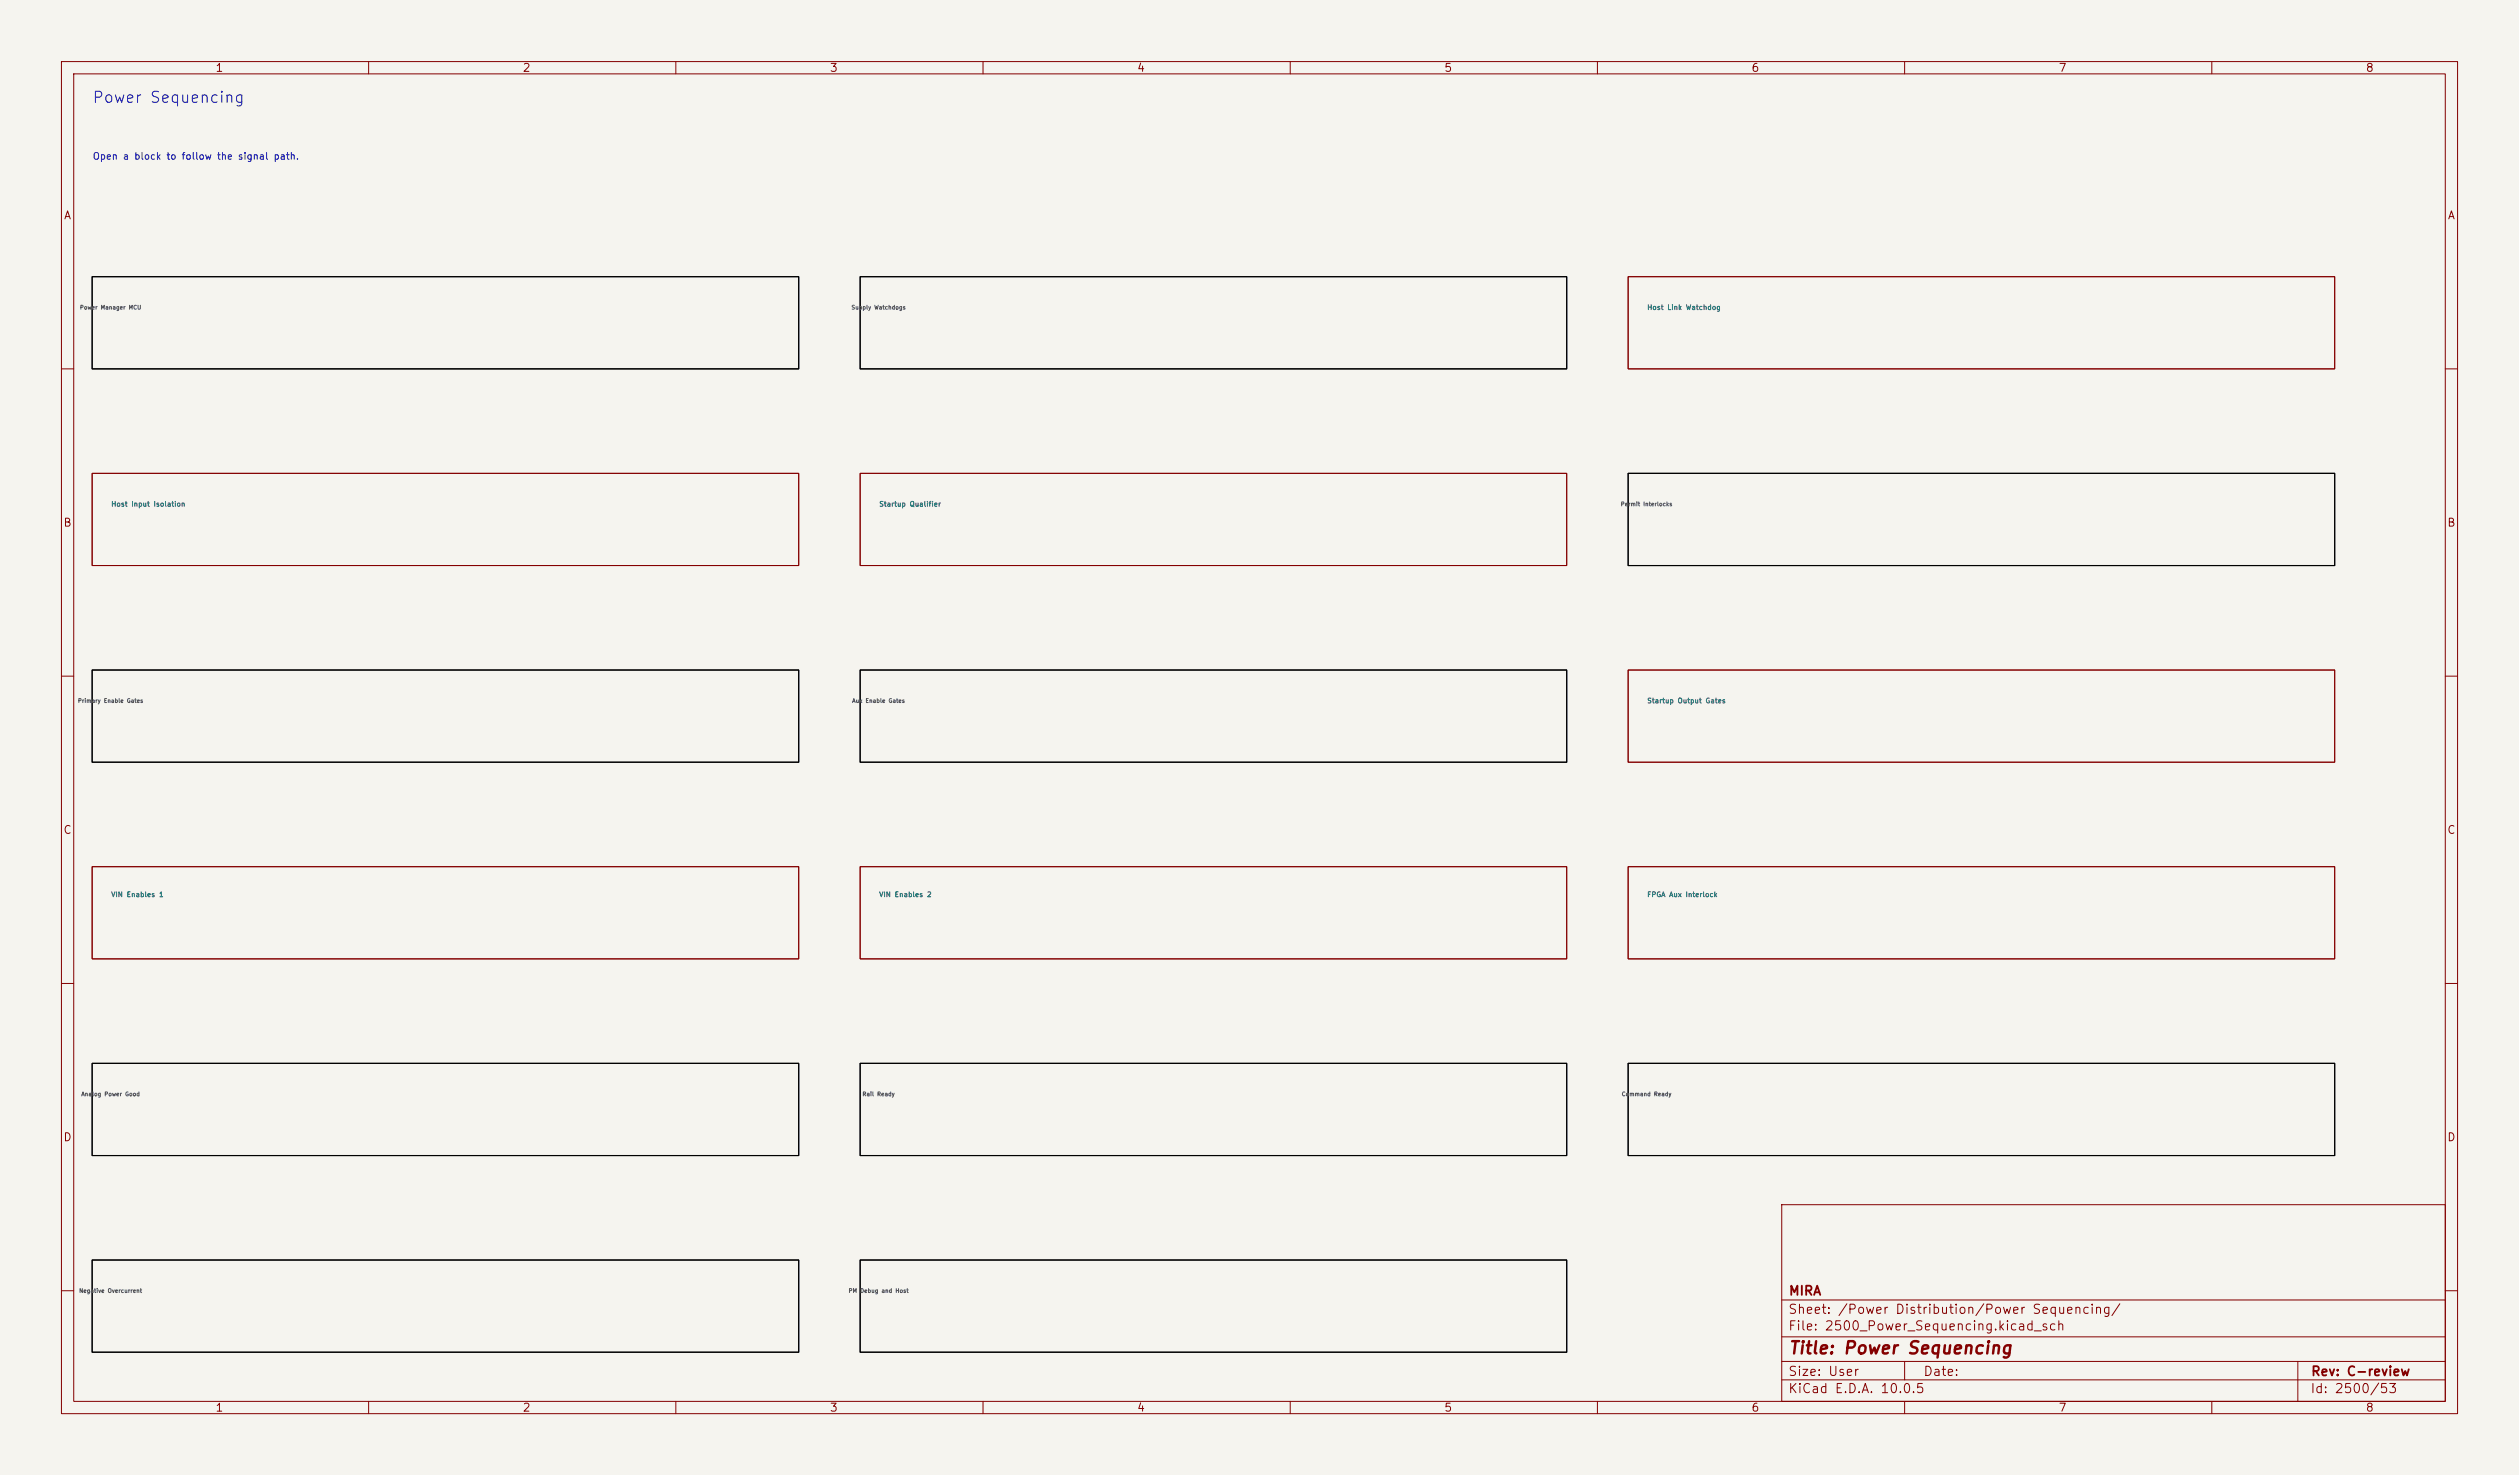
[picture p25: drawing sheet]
<svg xmlns="http://www.w3.org/2000/svg" width="410mm" height="240mm" viewBox="0 0 410 240" stroke-linecap="round" stroke-linejoin="round" font-family="sans-serif">
<defs><g id="words">
<text font-size="2" fill="#840000" x="291" y="220.8">Title: Power Sequencing</text>
<text font-size="1.8" fill="#0000c2" x="14.9" y="17.2">Power Sequencing</text>
<g font-size="1.5" fill="#840000">
<text x="291" y="214.2">Sheet: /Power Distribution/Power Sequencing/</text>
<text x="291" y="211.2">MIRA</text>
<text x="291" y="216.9">File: 2500_Power_Sequencing.kicad_sch</text>
<text x="291" y="227.1">KiCad E.D.A. 10.0.5</text>
<text x="291" y="224.3">Size: User</text>
<text x="313" y="224.3">Date:</text>
<text x="376" y="227.1">Id: 2500/53</text>
<text x="376" y="224.3">Rev: C-review</text>
</g>
<g font-size="1.3" fill="#840000">
<text x="35" y="12">1</text>
<text x="85" y="12">2</text>
<text x="135" y="12">3</text>
<text x="185" y="12">4</text>
<text x="235" y="12">5</text>
<text x="285" y="12">6</text>
<text x="335" y="12">7</text>
<text x="385" y="12">8</text>
<text x="10.3" y="36">A</text>
<text x="398.3" y="36">A</text>
<text x="10.2" y="86">B</text>
<text x="398.2" y="86">B</text>
<text x="10.2" y="136">C</text>
<text x="398.2" y="136">C</text>
<text x="10.2" y="186">D</text>
<text x="398.2" y="186">D</text>
<text x="35" y="230">1</text>
<text x="85" y="230">2</text>
<text x="135" y="230">3</text>
<text x="185" y="230">4</text>
<text x="235" y="230">5</text>
<text x="285" y="230">6</text>
<text x="335" y="230">7</text>
<text x="385" y="230">8</text>
</g>
<text font-size="1.1" fill="#0000c2" x="15" y="26.2">Open a block to follow the signal path.</text>
<g font-size=".8" fill="#006464">
<text x="268" y="50.6">Host Link Watchdog</text>
<text x="18" y="82.6">Host Input Isolation</text>
<text x="143" y="82.6">Startup Qualifier</text>
<text x="268" y="114.6">Startup Output Gates</text>
<text x="18" y="146.2">VIN Enables 1</text>
<text x="143" y="146.2">VIN Enables 2</text>
<text x="268" y="146.2">FPGA Aux Interlock</text>
</g>
<g font-size=".7" fill="#555">
<text x="12.9" y="50.5">Power Manager MCU</text>
<text x="138.5" y="50.5">Supply Watchdogs</text>
<text x="263.7" y="82.5">Permit Interlocks</text>
<text x="12.6" y="114.5">Primary Enable Gates</text>
<text x="138.6" y="114.5">Aux Enable Gates</text>
<text x="13.2" y="178.5">Analog Power Good</text>
<text x="140.3" y="178.5">Rail Ready</text>
<text x="263.9" y="178.5">Command Ready</text>
<text x="12.8" y="210.5">Negative Overcurrent</text>
<text x="138" y="210.5">PM Debug and Host</text>
</g>
</g></defs>
<path d="M0 0h410v240h-410z" fill="#f5f4ef" stroke="#f5f4ef" stroke-width=".16"/>
<g fill="none" stroke="#840000" stroke-width=".16">
<path d="M10 10h390v220h-390zM12 12h386v216h-386zM60 10v2M110 10v2M160 10v2M210 10v2M260 10v2M310 10v2M360 10v2M265 45h115v15h-115zM10 60h2M15 77h115v15h-115z"/>
<path d="M140 77h115v15h-115zM398 60h2M10 110h2M265 109h115v15h-115zM398 110h2M15 141h115v15h-115zM140 141h115v15h-115zM265 141h115v15h-115zM10 160h2M398 160h2M290 196h108v32h-108zM10 210h2"/>
<path d="M290 217.5h108M290 211.5h108M398 210h2M60 228v2M110 228v2M160 228v2M210 228v2M260 228v2M290 224.5h108M290 221.5h108M310 221.5v3M310 228v2"/>
<path d="M360 228v2M374 221.5v6.5"/>
</g>
<path d="M15 45h115v15h-115zM140 45h115v15h-115zM265 77h115v15h-115zM15 109h115v15h-115zM140 109h115v15h-115zM15 173h115v15h-115zM140 173h115v15h-115zM265 173h115v15h-115zM15 205h115v15h-115zM140 205h115v15h-115z" fill="none" stroke="#000" stroke-width=".18"/>
<use href="#words"/>
</svg>
